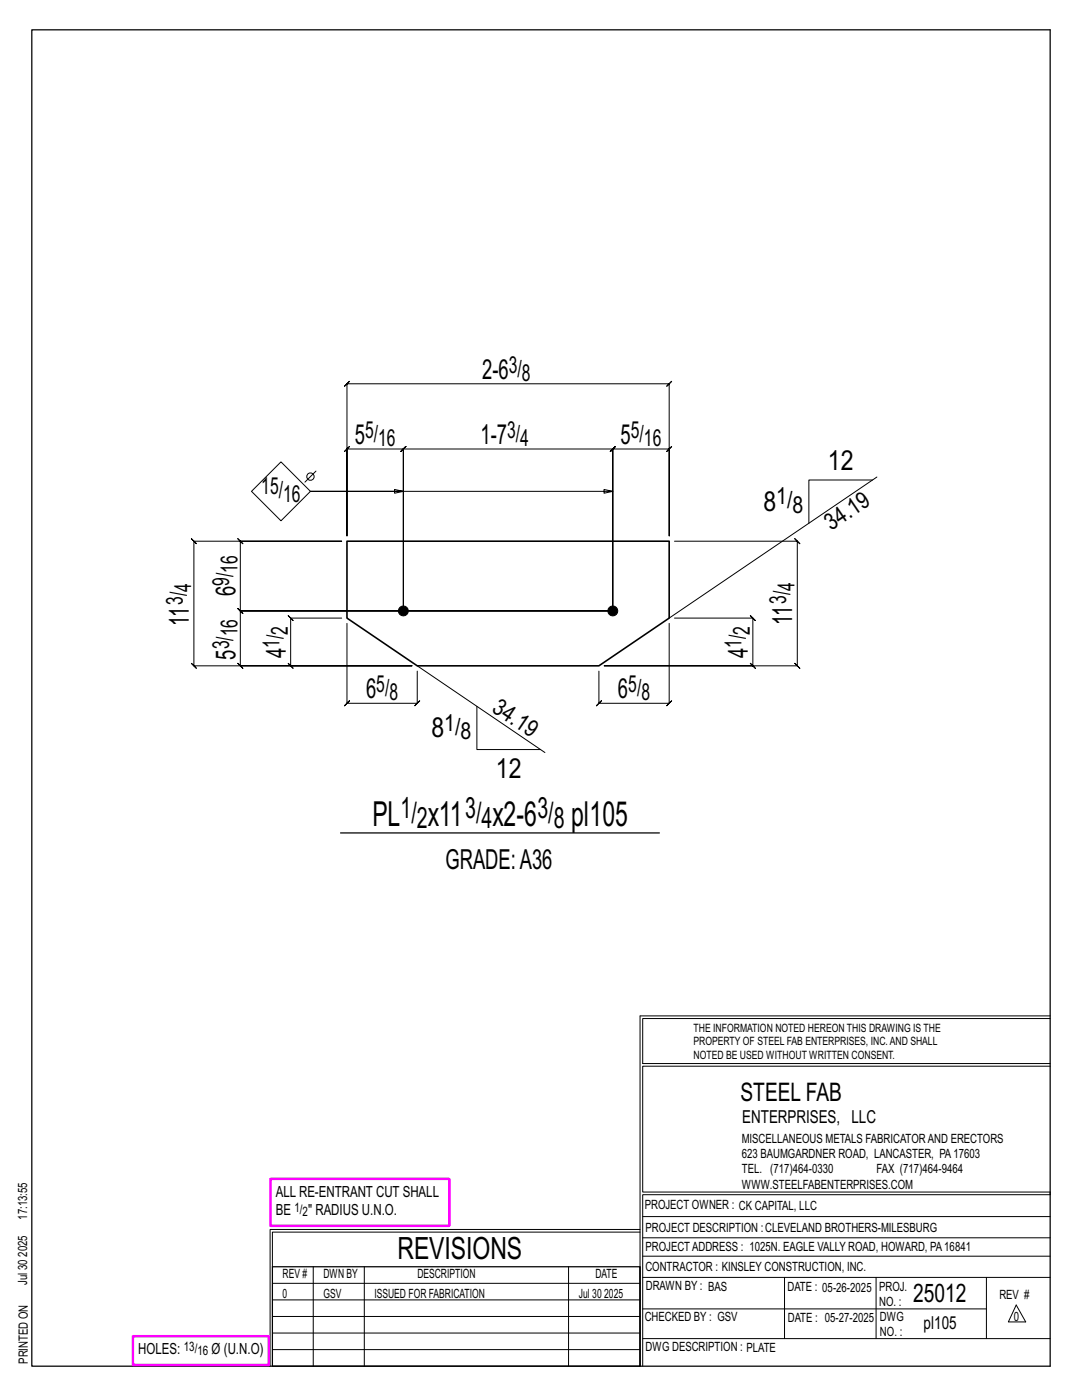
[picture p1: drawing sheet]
<svg xmlns="http://www.w3.org/2000/svg" width="216mm" height="279mm" viewBox="0 0 216 279" stroke-linecap="round" stroke-linejoin="round" font-family="sans-serif">
<defs><g id="words">
<g font-size="6.9">
<text x="74.3" y="164.8">PL</text>
<text x="85.4" y="164.8">x11</text>
<text x="98.3" y="164.8">x2-6</text>
<text x="114" y="164.8">pl105</text>
</g>
<text font-size="6.1" x="79.3" y="251.3">REVISIONS</text>
<g font-size="5.9">
<text x="79.9" y="163.2">1/</text>
<text x="83.2" y="165.3">2</text>
<text x="92.8" y="163.2">3/</text>
<text x="96.1" y="165.3">4</text>
<text x="107.2" y="163.2">3/</text>
<text x="110.5" y="165.3">8</text>
</g>
<g font-size="5.5">
<text x="96.2" y="75.6">2-6</text>
<text x="70.8" y="88.6">5</text>
<text x="95.9" y="88.6">1-7</text>
<text x="123.8" y="88.6">5</text>
<text x="165.2" y="93.7">12</text>
<text x="152.3" y="101.9">8</text>
<text x="47" y="119" transform="rotate(-90 47 119)">6</text>
<text x="37.7" y="124.9" transform="rotate(-90 37.7 124.9)">11</text>
<text x="158.1" y="124.7" transform="rotate(-90 158.1 124.7)">11</text>
<text x="47" y="131.7" transform="rotate(-90 47 131.7)">5</text>
<text x="57" y="131.3" transform="rotate(-90 57 131.3)">4</text>
<text x="149.2" y="131.3" transform="rotate(-90 149.2 131.3)">4</text>
<text x="73" y="139.4">6</text>
<text x="123.3" y="139.4">6</text>
<text x="86.1" y="147.1">8</text>
<text x="98.9" y="155.2">12</text>
<text x="88.9" y="173.5">GRADE:A36</text>
</g>
<g font-size="5.1">
<text x="147.8" y="219.8">STEEL FAB</text>
<text x="182.2" y="259.9">25012</text>
</g>
<g font-size="4.7">
<text x="101.5" y="74.4">3/</text>
<text x="104.1" y="76">8</text>
<text x="72.8" y="87.4">5/</text>
<text x="75.4" y="89">16</text>
<text x="101.2" y="87.4">3/</text>
<text x="103.8" y="89">4</text>
<text x="125.9" y="87.4">5/</text>
<text x="128.5" y="89">16</text>
<text x="52.1" y="98.6">15/</text>
<text x="56.5" y="100.2">16</text>
<text x="154.9" y="100.6">1/</text>
<text x="158.2" y="102.3">8</text>
<text x="165.9" y="106.1" transform="rotate(-34 165.9 106.1)">34.19</text>
<text x="38.1" y="118.1" transform="rotate(-90 38.1 118.1)">4</text>
<text x="45.7" y="117" transform="rotate(-90 45.7 117)">9/</text>
<text x="47.4" y="114.4" transform="rotate(-90 47.4 114.4)">16</text>
<text x="158.5" y="118" transform="rotate(-90 158.5 118)">4</text>
<text x="36.5" y="120.8" transform="rotate(-90 36.5 120.8)">3/</text>
<text x="156.9" y="120.6" transform="rotate(-90 156.9 120.6)">3/</text>
<text x="45.7" y="129.6" transform="rotate(-90 45.7 129.6)">3/</text>
<text x="47.4" y="127" transform="rotate(-90 47.4 127)">16</text>
<text x="55.8" y="129.3" transform="rotate(-90 55.8 129.3)">1/</text>
<text x="57.4" y="126.7" transform="rotate(-90 57.4 126.7)">2</text>
<text x="148" y="129.3" transform="rotate(-90 148 129.3)">1/</text>
<text x="149.6" y="126.7" transform="rotate(-90 149.6 126.7)">2</text>
<text x="75.1" y="138.1">5/</text>
<text x="77.7" y="139.8">8</text>
<text x="97.9" y="141.8" transform="rotate(34 97.9 141.8)">34.19</text>
<text x="125.4" y="138.1">5/</text>
<text x="128" y="139.8">8</text>
<text x="88.7" y="145.8">1/</text>
<text x="91.9" y="147.5">8</text>
</g>
<g font-size="3.6">
<text x="148.1" y="224.1">ENTERPRISES, LLC</text>
<text x="184.3" y="265.2">pl105</text>
</g>
<g font-size="3.1">
<text x="55" y="238.9">ALL RE-ENTRANT CUT SHALL</text>
<text x="55" y="242.5">BE</text>
<text x="61.5" y="242.5">&quot; RADIUS U.N.O.</text>
<text x="27.6" y="270.2">HOLES:</text>
<text x="42.2" y="270.2">Ø (U.N.O)</text>
</g>
<g font-size="2.6">
<text x="58.8" y="241.8">1/</text>
<text x="60.4" y="242.7">2</text>
<text x="36.7" y="269.6">13/</text>
<text x="39.4" y="270.5">16</text>
</g>
<g font-size="2.5">
<text x="148" y="231.2">623 BAUMGARDNER ROAD, LANCASTER, PA17603</text>
<text x="148" y="228.1">MISCELLANEOUS METALS FABRICATORAND ERECTORS</text>
<text x="148" y="237.2">WWW.STEELFABENTERPRISES.COM</text>
<text x="148" y="234.2">TEL. (717)464-0330</text>
<text x="174.9" y="234.2">FAX (717)464-9464</text>
<text x="5.4" y="243.4" transform="rotate(-90 5.4 243.4)">17:13:55</text>
<text x="128.7" y="241.3">PROJECT OWNER : CK CAPITAL, LLC</text>
<text x="128.8" y="246">PROJECT DESCRIPTION :CLEVELAND BROTHERS-MILESBURG</text>
<text x="5.4" y="250.8" transform="rotate(-90 5.4 250.8)">2025</text>
<text x="128.8" y="249.7">PROJECTADDRESS : 1025N. EAGLE VALLY ROAD, HOWARD, PA16841</text>
<text x="5.4" y="256.5" transform="rotate(-90 5.4 256.5)">Jul 30</text>
<text x="56.4" y="255">REV #</text>
<text x="64.5" y="255">DWN BY</text>
<text x="83.3" y="255">DESCRIPTION</text>
<text x="118.8" y="255">DATE</text>
<text x="128.8" y="253.7">CONTRACTOR : KINSLEY CONSTRUCTION, INC.</text>
<text x="128.9" y="257.5">DRAWN BY : BAS</text>
<text x="157.1" y="257.6">DATE : 05-26-2025</text>
<text x="175.4" y="257.7">PROJ.</text>
<text x="56.4" y="259">0</text>
<text x="64.5" y="259">GSV</text>
<text x="74.7" y="259">ISSUED FOR FABRICATION</text>
<text x="115.5" y="259">Jul 30</text>
<text x="120.6" y="259">2025</text>
<text x="128.6" y="263.7">CHECKED BY : GSV</text>
<text x="157.2" y="263.7">DATE : 05-27-2025</text>
<text x="175.4" y="260.7">NO. :</text>
<text x="175.6" y="263.7">DWG</text>
<text x="199.4" y="259.2">REV #</text>
<text x="202.3" y="263.7">0</text>
<text x="128.8" y="269.7">DWG DESCRIPTION : PLATE</text>
<text x="175.6" y="266.7">NO. :</text>
<text x="5.5" y="272.2" transform="rotate(-90 5.5 272.2)">PRINTED ON</text>
</g>
<g font-size="2.3">
<text x="138.4" y="208.6">PROPERTY OF STEEL FAB ENTERPRISES, INC.AND SHALL</text>
<text x="138.4" y="205.9">THE INFORMATION NOTED HEREON THIS DRAWING IS THE</text>
<text x="138.4" y="211.3">NOTED BE USED WITHOUT WRITTEN CONSENT.</text>
</g>
</g></defs>
<g fill="none" stroke="#000" stroke-width=".2">
<path d="M68.7 77.1l1-1-.5 .5h64.3l-.5 .5 1-1-.5 .5v30.4v-17.4l.5-.5-1 1 .5-.5h-11.2l.5-.5-1 1 .5-.5v32.3v-32.3l.5-.5-1 1 .5-.5h-41.8l.5-.5-1 1 .5-.5v32.3v-32.3l.5-.5-1 1 .5-.5h-11.3l.5-.5-1 1 .5-.5v17.4v-30.4zM56.1 92.2l5.8 5.9-5.8 5.8-5.9-5.8zM63 94l-2.2 2.2M80.5 98.1l-1.8-.4v.7l1.8-.3h-18.6h60.4l-1.8 .3v-.7l1.8 .4M174.1 95.8h-12.7v8.6M175 95.2l-41.5 28.2M38.2 107.5l.5 .5h29.5h-20.2l-.5-.5 1 1-.5-.5v13.9l-.5-.5 1 1-.5-.5h74.3h-74.3l-.5-.5 1 1-.5-.5v11l-.5-.5 1 1-.5-.5h34.2h-43.5l.5 .5-1-1 .5 .5v-24.9l.5 .5zM134.6 108h24.5l-.5-.5 1 1-.5-.5v24.9l-.5-.5 1 1-.5-.5h-38.5h29.6l.5 .5-1-1 .5 .5v-9.5l.5 .5-1-1 .5 .5h-15.6M68.2 123.4h-10.2l-.5-.5 1 1-.5-.5v9.5l-.5-.5 1 1-.5-.5h24.2M69.2 124.4v16l-.5 .5 1-1-.5 .5h14.1l-.5 .5 1-1-.5 .5v-6.5M83.3 132.9l25.4 17.3M133.5 124.4v16l.5-.5-1 1 .5-.5h-14l.5-.5-1 1 .5-.5v-6.5"/>
<path d="M95.2 141v8.6h12.7M127.7 202.7v70M127.7 202.7h81.8M209.5 203.3h-81.3v9h81.3M209.5 212.8h-81.3v25.1h81.3v.5h-81.3v34.3M54.4 259.4h73.3M54.4 256.1h73.3M62.5 252.8v19.9M72.7 252.8v19.9M113.4 252.8v19.9M127.7 245.4h-73.8v27.3M127.7 245.9h-73.3v6.9"/>
<path d="M128.2 242.8h81.3M128.2 254.9h81.3M128.2 250.7h81.3M128.2 247h81.3M156.5 254.9v12.2M174.8 254.9v12.2M196.8 254.9v12.2M54.4 269.3h73.3M54.4 266h73.3M54.4 262.7h73.3M128.2 261.2h68.6M128.2 267.1h81.3"/>
<path d="M202.8 260.4l1.9 3.4h-3.5z"/>
<circle cx="61.9" cy="95.1" r=".74"/>
</g>
<path d="M6.3 6h203.2v266.7h-203.2zM68 166.2h63.6M54.4 252.8h73.3v19.9h-73.3z" fill="none" stroke="#000" stroke-width=".25"/>
<path d="M54 235.3h35.6v9.3h-35.6zM26.5 266.7h27.1v5.7h-27.1z" fill="none" stroke="#f0f" stroke-width=".5"/>
<g fill="#000" stroke="#000" stroke-width=".2">
<circle cx="80.5" cy="121.9" r=".99"/>
<circle cx="122.3" cy="121.9" r=".99"/>
</g>
<path d="M69.2 108h64.3v15.4l-14 9.5h-36.2l-14.1-9.5z" fill="none" stroke="#000" stroke-width=".32"/>
<use href="#words"/>
</svg>
